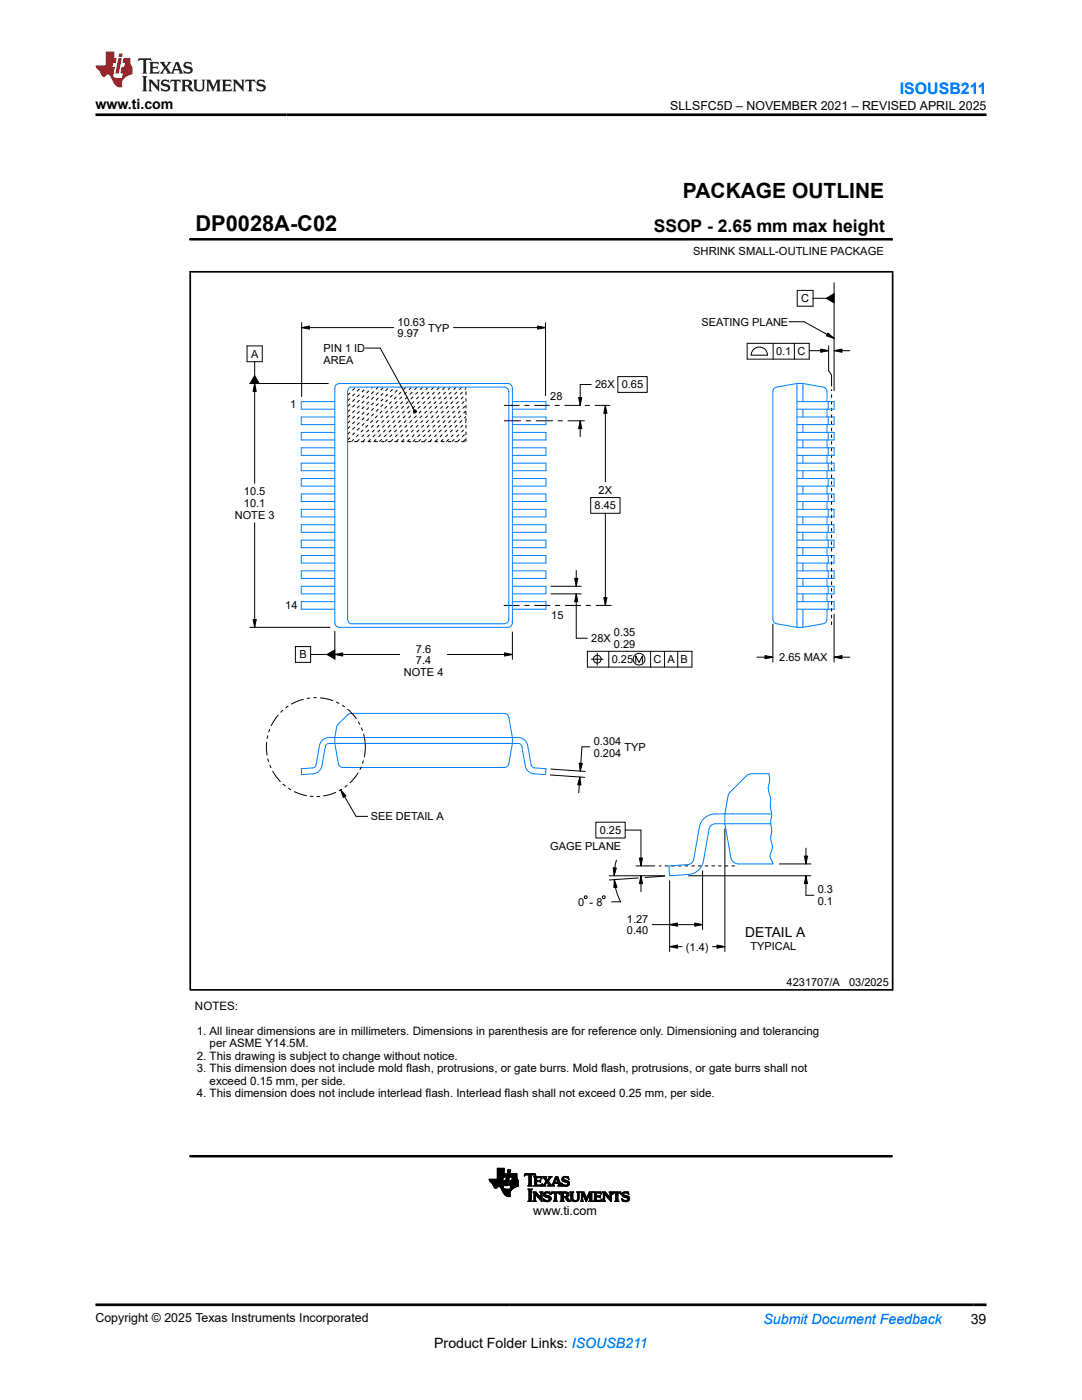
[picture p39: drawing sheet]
<svg xmlns="http://www.w3.org/2000/svg" width="216mm" height="279mm" viewBox="0 0 216 279" stroke-linecap="round" stroke-linejoin="round" font-family="sans-serif">
<defs><g id="words">
<text font-size="4.4" x="39" y="46.2">DP0028A-C02</text>
<text font-size="4.2" x="136.3" y="39.5">PACKAGE OUTLINE</text>
<text font-size="3.5" x="130.4" y="46.2">SSOP - 2.65 mm max height</text>
<text font-size="3.2" fill="#00f" x="179.6" y="18.7">ISOUSB211</text>
<g font-size="2.8">
<text x="19" y="21.8">www.ti.com</text>
<text x="86.6" y="269">Product Folder Links: ISOUSB211</text>
<text x="193.7" y="264.2">39</text>
</g>
<text font-size="2.8" fill="#00f" x="152.4" y="264.2">Submit Document Feedback</text>
<text font-size="2.7" x="148.7" y="187.1">DETAIL A</text>
<g font-size="2.5">
<text x="133.7" y="21.9">SLLSFC5D – NOVEMBER 2021 – REVISED APRIL 2025</text>
<text x="106.4" y="242.5">www.ti.com</text>
<text x="19" y="263.9">Copyright © 2025 Texas Instruments Incorporated</text>
</g>
<g font-size="2.3">
<text x="38.9" y="201.6">NOTES:</text>
<text x="39.3" y="206.6">1. All linear dimensions are in millimeters. Dimensions in parenthesis are for reference only. Dimensioning and tolerancing</text>
<text x="41.8" y="209">per ASME Y14.5M.</text>
<text x="39.3" y="214">3. This dimension does not include mold flash, protrusions, or gate burrs. Mold flash, protrusions, or gate burrs shall not</text>
<text x="39.3" y="211.5">2. This drawing is subject to change without notice.</text>
<text x="39.3" y="219">4. This dimension does not include interlead flash. Interlead flash shall not exceed 0.25 mm, per side.</text>
<text x="41.8" y="216.5">exceed 0.15 mm, per side.</text>
</g>
<g font-size="2.2">
<text x="138.3" y="50.9">SHRINK SMALL-OUTLINE PACKAGE</text>
<text x="79.3" y="65">10.63</text>
<text x="140" y="65">SEATING PLANE</text>
<text x="159.9" y="60.3">C</text>
<text x="50.1" y="71.4">A</text>
<text x="64.6" y="70.3">PIN 1 ID</text>
<text x="79.3" y="67.3">9.97</text>
<text x="85.4" y="66.2">TYP</text>
<text x="154.9" y="70.9">0.1</text>
<text x="159.1" y="70.9">C</text>
<text x="64.6" y="72.6">AREA</text>
<text x="118.8" y="77.5">26X</text>
<text x="124.1" y="77.5">0.65</text>
<text x="57.9" y="81.3">1</text>
<text x="109.8" y="79.9">28</text>
<text x="48.7" y="98.8">10.5</text>
<text x="48.7" y="101.2">10.1</text>
<text x="118.7" y="101.7">8.45</text>
<text x="119.4" y="98.5">2X</text>
<text x="46.8" y="103.6">NOTE 3</text>
<text x="56.9" y="121.6">14</text>
<text x="110" y="123.5">15</text>
<text x="59.7" y="131.4">B</text>
<text x="83" y="130.2">7.6</text>
<text x="118" y="128.2">28X</text>
<text x="122.5" y="127">0.35</text>
<text x="122.5" y="129.3">0.29</text>
<text x="155.5" y="131.9">2.65 MAX</text>
<text x="80.6" y="134.9">NOTE 4</text>
<text x="83" y="132.6">7.4</text>
<text x="122.1" y="132.3">0.25</text>
<text x="130.4" y="132.3">C</text>
<text x="133.2" y="132.3">A</text>
<text x="135.8" y="132.3">B</text>
<text x="118.5" y="148.6">0.304</text>
<text x="124.6" y="149.8">TYP</text>
<text x="118.5" y="151">0.204</text>
<text x="74" y="163.7">SEE DETAIL A</text>
<text x="119.7" y="166.5">0.25</text>
<text x="109.8" y="169.6">GAGE PLANE</text>
<text x="163.2" y="178.3">0.3</text>
<text x="115.4" y="180.8">0 - 8</text>
<text x="125.1" y="184.1">1.27</text>
<text x="163.2" y="180.6">0.1</text>
<text x="125.1" y="186.5">0.40</text>
<text x="136.9" y="189.7">(1.4)</text>
<text x="149.8" y="189.5">TYPICAL</text>
<text x="157" y="196.8">4231707/A</text>
<text x="169.4" y="196.8">03/2025</text>
</g>
</g></defs>
<g fill="none" stroke="#000" stroke-width=".2" stroke-dasharray=".7 .7" stroke-linecap="butt">
<path d="M69.4 78.9l1.6-1.6M69.4 80l2.7-2.7M69.4 81.1l3.8-3.8M69.4 82.2l4.9-4.9M69.4 83.3l6-6M69.4 84.4l7.1-7.1M69.4 85.6l8.3-8.3M69.4 86.7l9.4-9.4M69.4 87.8l10.5-10.5M69.4 88.1h23.6M70.1 88.1l10.9-10.8M71.2 88.1l10.9-10.8"/>
<path d="M72.4 88.1l10.8-10.8M73.5 88.1l10.8-10.8M74.6 88.1l10.9-10.8M75.7 88.1l10.9-10.8M76.8 88.1l10.9-10.8M77.9 88.1l10.9-10.8M79 88.1l10.9-10.8M80.2 88.1l10.8-10.8M81.3 88.1l10.8-10.8M82.4 88.1l10.6-10.6M83.5 88.1l9.5-9.4M84.6 88.1l8.4-8.3"/>
<path d="M85.7 88.1l7.3-7.2M86.8 88.1l6.2-6.1M87.9 88.1l5.1-5M89.1 88.1l3.9-3.9M90.2 88.1l2.8-2.8M91.3 88.1l1.7-1.7M92.4 88.1l.6-.5M93 88.1v-10.8M165.9 124.7v-47M146.6 172.8h-15.1"/>
</g>
<g fill="none" stroke="#000" stroke-width=".2">
<path d="M37.9 47.8h140.1M159.1 58h3.1v3.1h-3.1zM162.2 59.5h2.7M164.9 59.5l1.5-.9v1.8zM166.4 56.4v21.6M178 47.6v.4M49.3 69h3v3.2h-3zM49.8 76.5h15.7M50.8 76.5l.3 1.6h-.6zM50.8 72.2v2.8M50.8 76.5v20M50.8 75l.9 1.5h-1.8z"/>
<path d="M60.2 65.4l1.6-.3v.6zM60.2 64.4v14.8M60.2 65.4h18.3M72.9 69.5h3l6.7 12.3M90.5 65.4h18.4M107.3 65.1l1.6 .3-1.6 .3zM108.9 64.4v14.5M115.5 79.3h.6l-.3 1.6zM118 76.7h-2.2v4.2M123.3 75.2h5.8v3.1h-5.8zM149.1 68.5h12.4v3.2h-12.4zM150.2 69.9a1.64 1.64 0 0 1 1.8-.6 1.64 1.64 0 0 1 1.2 1.6h-3.3z"/>
<path d="M154.3 68.5v3.2M157.4 64.2h3.1l5.9 3.3M158.5 68.5v3.2M161.6 70h3.7M163.8 69.7l1.5 .3-1.5 .3zM165.2 66.5l1.2 1-1.5-.5zM165.3 69v5l.6 .9v2.1M166.4 70l1.6-.3v.6zM166.4 70h3.2M82.5 82l.2-.2 .3 .1 .1 .2-.1 .3h-.3l-.2-.2zM100.6 84h3.3M100.6 80.9h3"/>
<path d="M104.6 80.9h1M104.9 84h1M106.6 80.9h3.1M106.9 84h3.4M110.7 80.9h1M111.3 84h1M112.7 80.9h3M113.3 84h3.4M115.8 84l.3 1.6h-.6zM115.8 84v3.1M116.7 80.9h1M117.9 99.3h5.8v3.1h-5.8z"/>
<path d="M118.7 80.9h3.1M120.8 80.9l.3 1.6h-.6zM120.8 80.9v15.2M50.8 104.3v20.9M109.9 118.5h6.1M109.9 117h6.1M114.7 115.4h.6l-.3 1.6zM115 118.5l.3 1.6h-.6zM115 118.5v8.9h2.2M115 113.9v3.1M120.5 119.3h.6l-.3 1.5zM120.8 102.4v18.4"/>
<path d="M49.8 125.2h16M50.5 123.6h.6l-.3 1.6zM58.9 129h3.1v3.2h-3.1zM62 130.6h3.2M65.2 130.6l1.6-.9v1.8zM66.8 130.6l1.6-.3v.6zM66.8 130.6h13M66.8 126v5.6M89.3 130.6h12.9M100.5 120.8h3.2M100.7 130.3l1.5 .3-1.5 .3zM102.2 126.1v5.5"/>
<path d="M104.7 120.8h.9M106.6 120.8h3.2M110.8 120.8h1M112.8 120.8h3.1M116.9 120.8h1M117.2 130h20.9v3.1h-20.9zM118 131.6h2.4M118.9 120.8h3.1M119.2 130.4v2.3M121.5 130v3.1M126.9 132.2v-1.3l.6 1.3 .7-1.3v1.3M129.8 130v3.1"/>
<path d="M132.6 130v3.1M135.2 130v3.1M151.1 131.2h3.1M152.6 130.8l1.6 .4-1.6 .3zM154.2 124.5v7.6M166.4 131.2l1.6-.4v.7zM166.4 131.2h3.2M166.4 122.6v9.5M68 157.6l1 1.2-.5 .4zM68 157.6l3 5.3h2.4M109.8 154.7l6.9 .4M109.9 153.5l6.9 .5"/>
<path d="M115.6 152.3h.6l-.4 1.6zM115.7 155.1l.2 1.6-.6-.1zM115.7 155.1l-.2 3.1M117.7 149h-1.6l-.3 4.9M116.7 178.8l.4 .1-.1 .4-.4-.1zM118.9 164.1h5.9v3.1h-5.9zM120.2 178.9l.4-.1 .1 .4-.4 .1zM121.6 174.8h11M122.4 173.2h.6l-.4 1.6zM122.6 175.6l.5 1.5-.6 .1zM122.6 175.6l.3 1.9 1 2.5h-1.8M123 171.7l-.3 1.5-.1 1.6"/>
<path d="M124.8 165.7h3.1v7.1M126.9 172.8h3.7M127.4 175.2l-5.8 .4M127.6 171.2h.6l-.3 1.6zM127.9 174.8l.3 1.6h-.6zM127.9 174.8v3.1M132.6 174.8l-3.9 .3M133.6 175.8v14.1M137.4 174.8h24.4M140.2 173.8v11.7M144.6 165.4v24.5M155.5 172.4h6.3"/>
<path d="M160.5 170.8h.6l-.3 1.6zM160.8 174.8l.3 1.6h-.6zM160.8 174.8v3.9h1.6M160.8 169.3v3.1M130.2 184.5h10M133.6 188.9l1.6-.3v.6zM133.6 184.5l1.6-.3v.6zM133.6 188.9h2.5M138.6 184.2l1.6 .3-1.6 .3zM142.2 188.9h2.4M143.1 188.6l1.5 .3-1.5 .3zM97.6 235.4h2.7"/>
<path d="M97.6 235.5h2.7M97.7 235.6h2.6M97.7 235.6h3l-.3 1.2M97.7 235.7h3M97.8 235.8h2.9M97.8 235.8h2.8M97.9 235.9h2.7M98 236h2.6M98.1 236.1h2.5M98.2 236.2h2.4M98.3 236.3h2.3M98.3 236.3h2.2"/>
<path d="M98.3 236.4h2.2M98.4 236.4h2.1M98.4 236.5h2.1M98.4 236.6h2.1M98.5 236.7h2M98.5 236.8h2M98.5 236.8h.9M98.6 236.9h.7M98.6 237h.6M98.7 237.1h.4M98.8 237.1h.3M99.2 235.3h1.1"/>
<path d="M99.2 235.3h1.2M99.2 235.2h1.2M99.2 235.1h1.2M99.2 235h1.2M99.2 234.2h1.8l-.2 .7h-1.6M99.2 234.9h1.6M99.2 234.8h1.6M99.2 234.8h1.7M99.2 234.7h1.7M99.2 234.6h1.7M99.2 234.5h1.7M99.2 234.4h1.7"/>
<path d="M99.2 234.3h1.7M99.2 234.3h1.8M99.2 234.1h1.4M99.2 234h1.4M99.2 233.9h1.4M99.2 233.8h1.4M99.2 233.7h1.4M99.2 233.6h1.4M99.2 233.5h1.4M99.2 233.4h1.4M99.2 233.3h1.4M99.2 233.2h1.4"/>
<path d="M99.7 236.8h.7M99.8 236.9h.6M99.9 236.9h.5M99.9 237h.5M99.9 237.1h.5M100 237.1h.5M100 237.2h.5M100 237.3h.6M100.1 237.3h.9M100.1 237.4h2.1M100.1 237.4h2M100.2 237.5h1.8"/>
<path d="M100.2 237.6h1.8M100.2 237.6h1.7M100.3 237.7h1.6M100.3 237.8h1.6M100.3 237.8h1.5M100.3 235.4l-2.7-.1 1.1 1.7 .3 .2 .4-.4 .4 .1 .7 1.3 .7 .6 .7-.1-.1-.8 .6-.7M100.3 237.9h1.5M100.4 237.9h1.4M100.4 238h1.4M100.4 234.9l-.1 .7M100.4 236.8l.1 .3 .2 .2h1.5M100.4 238.1h1.4"/>
<path d="M100.5 238.1h1.3M100.5 238.2h1.3M100.6 238.3h1.2M100.6 234.2v-1.1h-1.4v2.2M100.7 238.4h1.1M100.7 236.6h.6M100.8 236.5h.5M100.8 236.4h.5M100.8 238.5h1M100.8 236.3h.5M100.8 236.3h.6M100.8 236.2h.6"/>
<path d="M100.8 236.1h.6M100.9 236h.5M100.9 238.6h.9M100.9 235.9h.5M100.9 235.8h.5M100.9 235.8h.6M100.9 235.7h.6M100.9 235.6h.6M101 235.5h.5M101 235.4h.5M101 235.3h.5M101 235.3h.6"/>
<path d="M101 235.2h.6M101 235.1h.6M101 238.7h.9M101.1 235h.5M101.1 234.9h.5M101.1 234.8h.5M101.1 234.8h.6M101.1 234.7h.6M101.1 234.6h.6M101.2 234.5h.5M101.2 234.4h.5M101.2 238.8h.6"/>
<path d="M101.2 234.3h.5M101.2 234.2h.6l-.5 2.4h-.6zM101.3 233.9h.5M101.3 233.8h.5M101.3 233.7h.6M101.3 233.6h.6M101.3 233.5h.6M101.4 233.5h.5l-.1 .5h-.6zM101.5 238.8h.1M101.6 236.5h1.9M101.6 236.4h1.9M101.6 236.4v.2h.3l-.1 .7"/>
<path d="M101.6 236.4h1.8M101.6 236.6h1.8M101.6 236.3h1.9M101.6 236.3v.1M101.6 236.3h1.8M101.6 236.2h1.8M101.6 236.1h1.9M101.6 236h1.9M101.7 235.9h1.7M101.7 235.9h1.8M101.7 235.8h1.8M101.7 235.7h1.7"/>
<path d="M101.8 237.3h.5M101.8 237.2h.6M101.8 237.1h.7M101.8 237.1h.8M101.8 237h.9M101.9 236.9h.9M101.9 234.9h1.2M101.9 236.9h1M101.9 234.8h1.2M101.9 236.8h1.2M101.9 236.8h1.4M101.9 234.7h1.2"/>
<path d="M101.9 236.7h1.5M101.9 234.6h1.2M101.9 236.6h1.5M101.9 234.5h1.2M102 234.4h1.1M102 234.3h1.1M102.1 235.6h1.3M102.1 235.5h1.3M102.2 235.4h1.1M102.2 235.3h1M102.2 235.2h1M102.2 235.1h1"/>
<path d="M102.2 235.1h.9M102.2 235h.9M102.3 234.9l-.2 .7M103.1 234.9h-1.2l.1-.7h1.1l.1 .9 .3 .5v1.1M103.4 236.7l-1 .5M103.4 235.6h-1.7l-.1 .7M104.6 234.6h.1M104.6 234.5h.2M104.7 234.5h2.2M104.7 234.4h2.1M104.7 234.3h2.1M105.4 236.7h.8"/>
<path d="M105.4 239.7h.8M105.4 237.4h.8M105.5 239.7h.6M105.5 236.6h.5M105.5 234.5h.5M105.5 237.5h.5M105.5 236.5h.5M105.5 234.6l-.4-.1-.5 .2 .2-.5h2l.1 .5-.5-.2h-.4v.1M105.5 236.4l-.2 .3M105.5 236.4h.5M105.5 236.3h.5M105.5 236.2h.5"/>
<path d="M105.5 236.1h.5M105.5 236h.5M105.5 235.9h.5M105.5 235.8h.5M105.5 235.7h.5M105.5 235.6h.5M105.5 235.5h.5M105.5 235.4h.5M105.5 235.3h.5M105.5 235.2h.5M105.5 235.1h.5M105.5 235h.5"/>
<path d="M105.5 234.9h.5M105.5 234.8h.5M105.5 234.7h.5M105.5 234.6h.5M105.5 234.6v1.8M105.6 239.6h.4M105.6 237.5h.4M105.6 239.5l-.2 .3h.8l-.2-.2v-2.1l.2-.2h-.8l.2 .2v2h.4M105.6 239.4h.4M105.6 239.3h.4M105.6 239.2h.4M105.6 239.1h.4"/>
<path d="M105.6 239h.4M105.6 238.9h.4M105.6 238.8h.4M105.6 238.7h.4M105.6 238.6h.4M105.6 238.5h.4M105.6 238.4h.4M105.6 238.3h.4M105.6 238.2h.4M105.6 238.1h.4M105.6 238h.4M105.6 237.9h.4"/>
<path d="M105.6 237.8h.4M105.6 237.7h.4M105.6 237.6h.4M106 236.4l.2 .3M106 234.6v1.8M106.4 239.7h.6M106.4 237.9h.5M106.5 238h.5M106.5 236.7h1.6M106.5 239.7h.4M106.5 238.1h.6M106.5 239.6h.3"/>
<path d="M106.6 234.9h1.4M106.6 239.4h.2M106.6 239.3h.2M106.6 239.2h.2M106.6 239.1h.2M106.6 239h.2M106.6 238.9h.2M106.6 238.8h.2M106.6 238.7h.2M106.6 238.6h.2M106.6 238.5h.2M106.6 238.4h.2"/>
<path d="M106.6 238.3h.7M106.6 238.2h.7M106.6 238.2h.6M106.6 236.6h1.5M106.7 235h1.3M106.7 236.5h.4M106.7 235.1h.4M106.7 236.4l-.2 .3M106.7 235.6h1l.2-.2v.6l-.2-.2-1 .1M106.7 236.4h.4M106.7 236.3h.4M106.7 236.2h.4"/>
<path d="M106.7 236.1h.4M106.7 236h.4M106.7 235.8h1.2M106.7 235.7h1.2M106.7 235.5h.4M106.7 235.4h.4M106.7 235.3h.4M106.7 235.2h.4M106.7 234.5h.2M106.8 239.5v-1.1l1.4 1.4v-1.7l.1-.2h-.6l.2 .2v.9l-1-1.1h-.5l.2 .2v1.5l-.2 .2h.6l-.2-.3h-.2M106.8 234.6h.1M106.9 238.4h.5"/>
<path d="M106.9 238.5h.6M107 238.6h.6M107.1 235.2l.6-.2 .4 .3M107.1 235.8v.7h.7l.4-.3-.2 .5h-1.5M107.1 235.2v.4M107.1 238.7h.5M107.2 238.8h.5M107.3 238.9h.5M107.3 238.9h.9M107.4 239h.8M107.5 239.1h.7M107.6 239.2h.6"/>
<path d="M107.6 239.3h.6M107.7 235.6h.2M107.7 239.4h.5M107.7 237.9h.6M107.7 235.9h.2M107.8 236.5h.3M107.8 239.5h.4M107.8 235.5h.1M107.8 236h.1M107.8 235.1h.3M107.8 238h.4M107.9 239.6h.3"/>
<path d="M107.9 238.1h.3M107.9 238.2h.3M107.9 238.9h.3M107.9 238.8h.3M107.9 238.7h.3M107.9 238.6h.3M107.9 238.5h.3M107.9 238.4h.3M107.9 238.3h.3M108 239.7h.2M108 235.2h.1M108 236.4h.2"/>
<path d="M108.1 235.2h.1M108.1 235.3l-.1-.5h-1.5l.2 .2v1.4M108.1 236.3h.1M108.2 236.7h.7zM108.3 234.9h.7M108.4 236.6h.3M108.4 235h.6M108.4 239.3h.2M108.4 239.4h.3M108.4 238.4h.4M108.4 238.3h.4M108.4 238.5h.5"/>
<path d="M108.5 239.5h.3M108.5 238.2h.3M108.5 236.5h.3M108.5 238.6h.8M108.5 235.1h.5M108.5 239.6h.6M108.5 238.2h.4M108.5 239.7h1.3M108.5 238.7h1.1M108.5 236.4h.3l.1 .3M108.5 239.7h.1M108.5 235.2h.5"/>
<path d="M108.6 238.1h1.2M108.6 236.3h.3M108.6 238.8h1.2M108.6 235.2h.5M108.7 238h1M108.7 236.2h.2M108.7 235.3h.5M108.7 236.1h.3M108.7 238.9h1.2M108.7 235.4h.5M108.8 236h.2M108.8 235.5h.7"/>
<path d="M108.8 236.4l.3-.5 .4 .6-.2 .2M108.8 239.7h.8M108.8 237.9h.6M108.8 236h.8M108.8 235.6h.7M108.9 235.9h.6M108.9 235.7h.5M109 235.8h.5M109 235.8l-.8 .9M109 238.9h.9M109.2 236h.5M109.2 236.1h.5"/>
<path d="M109.3 239.6h.5M109.3 236.2h.5M109.3 236.7h1.3zM109.3 235.4h.3M109.4 236.3h.4M109.4 239h.5M109.4 235.3h.3M109.4 235.7l.5 .7M109.4 236.4h.5M109.5 235.2h.2M109.5 238.2h.3M109.5 236.5h.5"/>
<path d="M109.5 236.6h.5M109.5 239.5h.4M109.5 235.2h.3M109.5 239.1h.5M109.6 234.9h.5M109.6 239.4h.3M109.6 235.1h.3M109.6 239.3h.4M109.6 237.9h.1M109.6 235h.3M109.6 238.2h.2M109.7 238.3h.1"/>
<path d="M109.8 238.4l-.6-.3-.4 .1v.3l1.1 .4 .1 .3h-.4M109.8 238.4l-.1-.5-1 .1-.2 .2v.5l1 .4 .1 .3-.2 .1-.4 .1-.6-.4 .1 .6h.6l.7-.1 .2-.5M109.9 236.4l.2 .2 .1-.2 .7-1.6h.4l.6 1.7 .2 .2M109.9 238.4l.2-.5h1.5l.1 .5M109.9 238.3h.1M110 238.2h.1M110 238.2h.2M110 238.1h1.7M110 238h1.6M110.1 237.9h1.5M110.1 236.6h.4M110.1 234.9l-.7 .8"/>
<path d="M110.2 234.9l-.7-.1 .1 .2-.3 .5-.3-.5 .1-.2h-.9l.8 1M110.2 236.5h.3M110.2 236.4h.3M110.3 236.3h.2M110.3 236.2h1.5M110.4 236.1h1.4M110.4 236h1.4M110.4 239.7h.8M110.4 236h1.3M110.5 235.9h.2M110.5 235.8h.2M110.5 236.4l.1 .3"/>
<path d="M110.5 235.7h.3M110.6 235.6h.2M110.6 239.7h.5M110.6 236.2l-.1 .2M110.6 235.5h.2M110.6 238.2v-.1h-.3l-.4 .3M110.6 239.6h.4M110.6 238.2h.4M110.6 238.2v1.4l-.2 .2h.8l-.2-.2v-1.5h.4l.3 .3M110.6 239.5h.4M110.6 239.4h.4M110.6 239.3h.4"/>
<path d="M110.6 239.2h.4M110.6 239.1h.4M110.6 239h.4M110.6 238.9h.4M110.6 238.8h.4M110.6 238.7h.4M110.6 238.6h.4M110.6 238.5h.4M110.6 238.4h.4M110.6 238.3h.4M110.6 235.4h.3M110.7 235.3h.2"/>
<path d="M110.7 236l.3-.9 .3 .9M110.7 235.2h.2M110.7 235.2h.7M110.8 235.1h.6M110.8 235h.6M110.8 234.9h.5M111 235.2h.5M111.1 235.3h.4M111.1 235.4h.4M111.1 235.5h.5M111.2 235.6h.4M111.2 235.7h.4"/>
<path d="M111.2 235.8h.5M111.2 235.9h.5M111.3 236.7h.8M111.4 236.2v.2M111.4 236.3h.5M111.4 236.4h.5M111.4 236.4l-.1 .3M111.5 238.2h.2M111.5 236.6h.5M111.5 236.5h.4M111.6 238.2h.1M111.7 238.3h.1"/>
<path d="M111.8 239.7h.8M111.8 237.9h1.2M111.9 238h1.4M111.9 239.7h.5M112 238.1h1.4M112 239.6h.4M112 238.2v1.4l-.2 .2h.8l-.2-.2v-.6l.4 .1 .5 .6h.6M112 239.5h.4M112 239.4h.4M112 239.3h.4M112 239.2h.4M112 239.1h.4"/>
<path d="M112 239h.4M112 238.9h1.1M112 238.9h1.2M112 238.8h1.4M112 238.7h.4M112 238.6h.4M112 238.5h.4M112 238.4h.4M112 238.3h.4M112 238.2h.4M112 238.2l-.2-.3 1.5 .1 .2 .2v.4l-.5 .3M112.1 236.2h.1"/>
<path d="M112.1 236.3h.2M112.1 235.3h.4M112.1 235.4h.4M112.1 235.2h.4M112.1 236.4h.3M112.1 235.5h.7M112.2 236.5h.4M112.2 235.6h1M112.2 236.6h1.3M112.2 235.1h.4M112.2 236.7h.1M112.2 235.7h1.2"/>
<path d="M112.2 235h1.2M112.4 235.8h1.1M112.4 234.9h1M112.4 238.3v-.2l.6 .1v.4l-.3 .2M112.4 238.3v.5h.3M112.4 236.7h.9M112.6 235.9h1M112.6 234.8h.4M112.6 235.9l.6 .1v.4l-.6 .1-.5-.4M112.7 236.7h.3M112.8 239h.5M112.9 239.1h.4"/>
<path d="M112.9 239.2h.5M113 239.3h.4M113 236h.6M113 238.2h.5M113 238.7h.4M113 239.4h.5M113 238.9l.9 .9M113 238.9h.1M113 239.5h.6M113 238.6h.5M113.1 235.6l.5 .4v.3l-.2 .4h-1.2l-.1-.6M113.1 236.5h.4"/>
<path d="M113.1 238.5h.4M113.1 238.3h.4M113.1 235.1h.3M113.1 238.4h.4M113.1 239.6h.5M113.2 239.7h.5M113.2 236h.4M113.2 236.4h.4M113.3 236.1h.3M113.3 236.3h.3M113.3 235.2h.2M113.3 236.2h.3"/>
<path d="M113.3 239.7h.6M113.4 235.2h.1M113.5 235.3h.1M113.5 235.3l-.5-.3-.5 .1v.3l.6 .2M113.5 235.3l-.1-.5-1.1 .1-.2 .3v.3l.5 .4M113.7 237.9h.8M113.8 238h.6M113.9 238.1h.4M113.9 239.1h.4M113.9 239h.4M113.9 238.9h.4M113.9 238.8h.4"/>
<path d="M113.9 238.7h.4M113.9 238.6h.4M113.9 238.5h.4M113.9 238.4h.4M113.9 238.3h.4M113.9 238.2h.4M113.9 239.2h.4M113.9 239.3h.4M113.9 239.4h.4M114 239.5h.4M114 239.6h.6M114.1 239.7h1.2"/>
<path d="M114.3 239.1l.1 .4 .3 .1 .5-.1 .1-.4M114.3 239.1v-1l.2-.2h-.8l.2 .2v1.1M114.3 239.7h.9M115 239.6h.4M115.1 237.9h.6M115.1 237.9h.6l-.2 .2v1h-.2v-1zM115.2 239.5h.3M115.2 238h.4M115.2 239.4h.3M115.3 239.3h.2M115.3 238.1h.3M115.3 239.2h.2"/>
<path d="M115.3 239h.2M115.3 238.9h.2M115.3 238.8h.2M115.3 238.7h.2M115.3 238.6h.2M115.3 238.5h.2M115.3 238.4h.2M115.3 238.3h.2M115.3 238.2h.2M115.5 239.1l-.2 .6-.5 .1-.7-.2-.2-.4M115.8 239.7h.6M115.8 237.9h.7"/>
<path d="M115.9 238h.7M116 239.7h.3M116 238.1h.6M116 239.6h.3M116 239.5h.3l.1 .3h-.6l.2-.2v-1.4l-.2-.3h.7l.6 1.2 .5-1.2h.7l-.2 .2v1.5l.2 .2-.8-.1M116 239.4h.3M116 239.3h.3M116 239.2h.3M116 239.1h.3M116 239h.3M116 238.9h.3M116 238.8h.3"/>
<path d="M116 238.7h.3M116 238.6h.3M116 238.5h.3M116 238.4h.3M116 238.3h.7M116 238.2h.7M116 238.2h.6M116.3 239.5v-1.2l.6 1.5 .8-1.5v1.3l-.2 .1h.8M116.3 238.4h.5M116.4 238.5h.4M116.4 238.6h.4M116.4 238.7h.5"/>
<path d="M116.5 238.8h.4M116.5 238.9h.5M116.6 238.9h.4M116.6 239h.4M116.6 239.1h.7M116.7 239.2h.6M116.7 239.3h.5M116.8 239.4h.4M116.8 239.5h.3M116.8 239.6h.3M116.9 239.7h.2M116.9 239.7h.1"/>
<path d="M117.1 239h.2M117.1 238.9h.3M117.2 238.9h.2M117.2 238.8h.2M117.3 238.7h.2M117.3 238.6h.2M117.3 238.5h.3M117.4 238.4h.2M117.4 238.3h.7M117.4 238.2h.7M117.5 238.2h.6M117.5 238.1h.6"/>
<path d="M117.6 238h.6M117.6 237.9h.7M117.6 239.7h.5M117.7 239.6h.4M117.7 239.5h.4M117.7 239.4h.4M117.7 239.3h.4M117.7 239.2h.4M117.7 239.1h.4M117.7 239h.4M117.7 238.9h.4M117.7 238.8h.4"/>
<path d="M117.7 238.7h.4M117.7 238.6h.4M117.7 238.5h.4M117.7 238.4h.4M118.4 239.7h1.6M118.4 237.9h1.5M118.5 238h1.4M118.6 239.7h1.4M118.6 238.1h1.4M118.6 239.6h1.5M118.6 239.5h.4M118.6 238.2h.4"/>
<path d="M118.6 239.4h.4M118.6 239.3h.4M118.6 239.2h.4M118.6 239.1h.4M118.6 239h.4M118.6 238.9h.4M118.6 238.9h1.2M118.6 238.8h1.2M118.6 238.7h1.2M118.6 238.6h.4M118.6 238.5h.4M118.6 238.4h.4"/>
<path d="M118.6 238.3h.4M119.5 238.7l.3-.2v.5l-.2-.1h-.6v.6l.2 .1M119.7 238.9h.1M119.7 238.6h.1M119.8 238.2h.2M119.9 239.5h.2M119.9 238.2h.1M120 238.3h.1M120 238.3l-.1-.4h-1.5l.2 .2v1.5l-.2 .2h1.6l.1-.5M120 238.3l-.3-.2h-.6l-.1 .6M120 239.4h.1M120.1 239.3l-.5 .3"/>
<path d="M120.1 239.3h.1M120.2 239.7h.6M120.2 237.9h.6M120.3 238h.6M120.3 239.7h.4M120.4 238.1h.5M120.4 239.6h.3M120.4 238.2h.6M120.4 239.4h.2M120.4 239.3h.2M120.4 239.2h.2M120.4 239.1h.2"/>
<path d="M120.4 239h.2M120.4 238.9h.2M120.4 238.8h.2M120.4 238.7h.2M120.4 238.6h.2M120.4 238.5h.2M120.4 238.4h.2M120.4 238.3h.8M120.4 238.2h.7M120.6 238.4v1.1M120.7 238.4l1.3 1.4v-1.7l.2-.2h-.6l.1 .2v.9l-.9-1.1h-.6l.2 .2v1.4l-.2 .3h.6l-.2-.3h-.2M120.7 238.4h.5"/>
<path d="M120.8 238.5h.5M120.9 238.6h.5M120.9 238.7h.6M121 238.8h.6M121.1 238.9h.5M121.2 238.9h.8M121.2 239h.8M121.3 239.1h.7M121.4 239.2h.6M121.5 239.3h.5M121.6 239.4h.4M121.6 237.9h.6"/>
<path d="M121.6 239.5h.4M121.7 238h.4M121.7 239.6h.3M121.7 238.1h.3M121.7 238.9h.3M121.7 238.8h.3M121.7 238.7h.3M121.7 238.6h.3M121.7 238.5h.3M121.7 238.4h.3M121.7 238.3h.3M121.7 238.2h.3"/>
<path d="M121.8 239.7h.2M121.9 239.7h.1M122.2 238.4l.3-.3h.4v1.5l-.2 .2h.8l-.2-.3M122.2 238.4l.1-.5h1.6l.1 .5M122.2 238.3h.1M122.2 238.2h.2M122.2 238.2h.3M122.3 238.1h1.6M122.3 238h1.6M122.3 237.9h1.6M122.7 239.7h.8M122.8 239.7h.5"/>
<path d="M122.9 239.6h.4M122.9 238.2h.4M122.9 239.5h.4M122.9 239.4h.4M122.9 239.3h.4M122.9 239.2h.4M122.9 239.1h.4M122.9 239h.4M122.9 238.9h.4M122.9 238.8h.4M122.9 238.7h.4M122.9 238.6h.4"/>
<path d="M122.9 238.5h.4M122.9 238.4h.4M122.9 238.3h.4M123.7 238.2h.2M123.8 238.2h.2M123.9 238.3h.1M124 238.4l-.4-.3h-.3v1.4M124.1 239.3h.1M124.1 239.4h.2M124.1 238.4h.4M124.1 238.3h.4M124.1 238.5h.5"/>
<path d="M124.1 239.5h.4M124.1 238.2h.4M124.1 238.6h.8M124.2 239.6h.6M124.2 238.2h.3M124.2 239.7h1.2M124.2 238.7h1.1M124.2 239.7h.1M124.2 238.1h1.2M124.3 238.8h1.1M124.3 238h1.1M124.4 238.9h1.1"/>
<path d="M124.5 239.7h.8M124.5 237.9h.6M124.6 238.9l.6 .2v.3l-.6 .1-.5-.3 .1 .6h1.1l.3-.3v-.3M125 239.6h.5M125 239h.6M125.1 238.2h.3M125.2 239.5h.4M125.2 239.1h.4M125.2 239.4h.4M125.3 239.3h.3M125.3 237.9h.1M125.3 238.2h.2"/>
<path d="M125.4 238.3h.1M125.5 238.4l-.5-.3-.5 .1v.3l1 .4 .1 .3h-.3M125.5 238.4l-.1-.5-.7-.1-.4 .2-.2 .4 .4 .5h1.1"/>
<circle cx="119.2" cy="131.5" r=".78"/>
<circle cx="127.5" cy="131.6" r="1.17"/>
</g>
<g fill="#000">
<path d="M164.9 59.5l1.5-.9v1.8zM50.8 76.5l.3 1.6h-.6zM50.8 75l.9 1.5h-1.8zM60.2 65.4l1.6-.3v.6zM107.3 65.1l1.6 .3-1.6 .3zM163.8 69.7l1.5 .3-1.5 .3zM166.4 70l1.6-.3v.6zM165.2 66.5l1.2 1-1.5-.5zM82.5 82l.2-.2 .3 .1 .1 .2-.1 .3h-.3l-.2-.2zM115.5 79.3h.6l-.3 1.6zM115.8 84l.3 1.6h-.6zM120.8 80.9l.3 1.6h-.6z"/>
<path d="M115 118.5l.3 1.6h-.6zM114.7 115.4h.6l-.3 1.6zM50.5 123.6h.6l-.3 1.6zM65.2 130.6l1.6-.9v1.8zM66.8 130.6l1.6-.3v.6zM100.7 130.3l1.5 .3-1.5 .3zM120.5 119.3h.6l-.3 1.5zM152.6 130.8l1.6 .4-1.6 .3zM166.4 131.2l1.6-.4v.7zM68 157.6l1 1.2-.5 .4zM115.7 155.1l.2 1.6-.6-.1zM115.6 152.3h.6l-.4 1.6z"/>
<path d="M122.4 173.2h.6l-.4 1.6zM122.6 175.6l.5 1.5-.6 .1zM127.6 171.2h.6l-.3 1.6zM127.9 174.8l.3 1.6h-.6zM160.5 170.8h.6l-.3 1.6zM160.8 174.8l.3 1.6h-.6zM133.6 188.9l1.6-.3v.6zM133.6 184.5l1.6-.3v.6zM138.6 184.2l1.6 .3-1.6 .3zM143.1 188.6l1.5 .3-1.5 .3z"/>
</g>
<path d="M38 54.2h140.1v143.3h-140.1z" fill="none" stroke="#000" stroke-width=".34"/>
<path d="M37.9 47.8h140.1M37.9 230.8h140.1" fill="none" stroke="#000" stroke-width=".5"/>
<g fill="none" stroke="#0080ff" stroke-width=".2">
<path d="M66.8 77.5h.1M66.8 77.5v46.8M67.7 76.5l-.6 .3-.3 .7M67.7 76.5h.1M67.8 76.5h33.5M70 77.2h30.6l.8 .5 .1 .5v45.4l-.3 .6-.6 .3M70 77.2l-.4 .3-.2 .7v45.4l.2 .5 .4 .4h30.6M101.3 76.5h.1M101.3 76.5l.7 .3 .2 .7M102.2 77.5h.1M102.2 77.5v46.8M154.2 78.2v45.4a.95 .95 0 0 0 .8 .9l4 .7"/>
<path d="M159 76.5l-4 .7a.94 .94 0 0 0-.8 1M159 77.5h.1M159 76.5h1.2M159 76.5v48.7M160.2 76.5l4 .7a.95 .95 0 0 1 .8 1v2M160.2 76.5v3.7M66.8 80.2h-6.7v1.5h6.7M66.8 83.2h-6.7v1.5h6.7M66.8 86.3h-6.7v1.5h6.7M66.8 89.4h-6.7v1.5h6.7M66.8 92.4h-6.7v1.5h6.7M66.8 95.5h-6.7v1.5h6.7"/>
<path d="M66.8 98.6h-6.7v1.5h6.7M102.2 98.6h6.7v1.5h-6.7M102.2 95.5h6.7v1.5h-6.7M102.2 92.4h6.7v1.5h-6.7M102.2 89.4h6.7v1.5h-6.7M102.2 86.3h6.7v1.5h-6.7M102.2 83.2h6.7v1.5h-6.7M102.2 80.2h6.7v1.5h-6.7M159 98.6h7.4v1.5h-7.4M159 95.5h7.4v1.5h-7.4M159 92.4h7.4v1.5h-7.4M159 89.4h7.4v1.5h-7.4"/>
<path d="M159 86.3h7.4v1.5h-7.4M159 83.2h7.4v1.5h-7.4M159 80.2h7.4v1.5h-7.4M160.2 81.7v1.5M160.2 84.7v1.6M160.2 87.8v1.6M160.2 90.9v1.5M160.2 93.9v1.6M160.2 97v1.6M165 81.7v1.5M165 84.7v1.6M165 87.8v1.6"/>
<path d="M165 90.9v1.5M165 93.9v1.6M165 97v1.6M165.3 80.2v1.5M165.3 83.2v1.5M165.3 86.3v1.5M165.3 89.4v1.5M165.3 92.4v1.5M165.3 95.5v1.5M165.3 98.6v1.5M66.8 101.6h-6.7v1.6h6.7M66.8 104.7h-6.7v1.5h6.7"/>
<path d="M66.8 107.8h-6.7v1.5h6.7M66.8 110.9h-6.7v1.5h6.7M66.8 113.9h-6.7v1.5h6.7M66.8 117h-6.7v1.5h6.7M102.2 117h6.7v1.5h-6.7M102.2 113.9h6.7v1.5h-6.7M102.2 110.9h6.7v1.5h-6.7M102.2 107.8h6.7v1.5h-6.7M102.2 104.7h6.7v1.5h-6.7M102.2 101.6h6.7v1.6h-6.7M159 117h7.4v1.5h-7.4M159 113.9h7.4v1.5h-7.4"/>
<path d="M159 110.9h7.4v1.5h-7.4M159 107.8h7.4v1.5h-7.4M159 104.7h7.4v1.5h-7.4M159 101.6h7.4v1.6h-7.4M160.2 100.1v1.5M160.2 103.2v1.5M160.2 106.2v1.6M160.2 109.3v1.6M160.2 112.4v1.5M160.2 115.4v1.6M160.2 118.5v1.6M165 100.1v1.5"/>
<path d="M165 103.2v1.5M165 106.2v1.6M165 109.3v1.6M165 112.4v1.5M165 115.4v1.6M165 118.5v1.6M165.3 101.6v1.6M165.3 104.7v1.5M165.3 107.8v1.5M165.3 110.9v1.5M165.3 113.9v1.5M165.3 117v1.5"/>
<path d="M66.8 120.1h-6.7v1.5h6.7M66.8 124.3h.1M66.8 124.3l.3 .6 .6 .3M67.7 125.2h.1M67.8 125.2h33.5M101.3 125.2h.1M102.2 124.3h.1M102.2 124.3l-.2 .6-.7 .3M102.2 120.1h6.7v1.5h-6.7M159 124.3h.1M159 125.2h1.2M159 120.1h7.4v1.5h-7.4"/>
<path d="M160.2 121.6v3.6M165 121.6v2a.94 .94 0 0 1-.8 .9l-4 .7M165.3 120.1v1.5M64.4 147.6l.8-.4h.5h37.7a1.94 1.94 0 0 1 1.9 1.6l.7 3.8a.75 .75 0 0 0 .7 .7l2.2 .1v1.2l-2.3-.2a1.94 1.94 0 0 1-1.8-1.6l-.7-3.8a.76 .76 0 0 0-.7-.6h-37.7a.76 .76 0 0 0-.8 .6l-.7 3.8a1.93 1.93 0 0 1-1.7 1.6l-2.3 .2-.1-1.2 2.3-.1a.76 .76 0 0 0 .7-.7l.7-3.8 .1-.5zM67.7 147.2h.1M69.4 142.7l.6-.3h30.6a.94 .94 0 0 1 .9 .8 15 15 0 0 1-.1 9.5l-.5 .4-.3 .1h-32.2a.94 .94 0 0 1-.9-.8l-.7-4a7.1 7.1 0 0 1 .5-3.7zM101.3 147.2h.1M145.7 158.1l3.2-3.2 .5-.4 .6-.1h3.4l.1 .2a4.8 4.8 0 0 1-.2 2.7l.1 .7a5 5 0 0 1 .3 3.1l.1 .5a3.6 3.6 0 0 1 0 2.4v.6a4.9 4.9 0 0 1 0 2.7 3.6 3.6 0 0 1-.1 3 2.43 2.43 0 0 0 .5 1.9v.2h-6.8a1.57 1.57 0 0 1-1.6-1.3l-1.2-6.7a11.7 11.7 0 0 1 .9-6.1zM139.6 165.1l-1.2 6.4a1.26 1.26 0 0 1-1.1 1l-3.8 .3 .1 2 3.8-.3a3.2 3.2 0 0 0 3-2.6l1.1-6.5M146.2 162.4h.1M146.2 164.4h.1M153.8 164.4h-11.1a1.26 1.26 0 0 0-1.2 1"/>
<path d="M154 162.4h-11.3a3.2 3.2 0 0 0-3.1 2.7"/>
</g>
<circle cx="63" cy="149.1" r="9.9" fill="none" stroke="#000" stroke-width=".2" stroke-dasharray="2.7 .7 .7 .7 .7 .7" stroke-linecap="butt"/>
<path d="M27.7 11.6l-.2 .6 .5-.2h.6v.1v2.2l-.2 .4h1l-.2-.4v-2.2v-.1h.5l.5 .2-.1-.6zM29.8 12.4l.2 .3v1.6l-.2 .4h1.9l.1-.6a1.08 1.08 0 0 1-1.3 .2v-.7h.6l.4 .2v-.7l-.4 .2h-.6v-.5l.2-.2a1 1 0 0 1 1 .3l-.1-.5zM31.8 12.4l1 1.1-1 1.2h.9l-.2-.2 .4-.8 .5 .8-.2 .2h1.6l-.2-.2 .1-.5h1l.1 .5-.1 .2h.9l-.2-.4-.8-1.9h-.5l-1 2.1-.8-1.1 .9-1h-.8l.2 .2-.5 .6-.3-.6 .1-.2zM35.2 12.8l.4 1h-.8zM36.8 12.5a.65 .65 0 0 0-.2 .7 .65 .65 0 0 0 .6 .5l.7 .1 .1 .3a.79 .79 0 0 1-.7 .4 .79 .79 0 0 1-.7-.5l.1 .7 .2-.1a.93 .93 0 0 0 1.1 0 .93 .93 0 0 0 .4-.9 1.46 1.46 0 0 0-1.2-.6l-.1-.3a1.09 1.09 0 0 1 1.2 .2l-.2-.6-.1 .1-.6-.2zM28.4 15.2l.2 .4v2.2l-.2 .4h1l-.2-.4v-2.2l.2-.4zM29.6 15.9l.2 .4v1.5l-.2 .4h.8l-.3-.4v-1.3l1.7 1.8v-2l.2-.4h-.8l.2 .2 .1 1.1-1.2-1.3zM32.3 16a.65 .65 0 0 0-.2 .8 .65 .65 0 0 0 .7 .4l.6 .2 .1 .2a.79 .79 0 0 1-.7 .4 .79 .79 0 0 1-.7-.5l.1 .7 .2-.1a.93 .93 0 0 0 1.1 .1 .93 .93 0 0 0 .4-1 1.46 1.46 0 0 0-1.2-.5l-.1-.4a1.09 1.09 0 0 1 1.2 .2l-.2-.6-.1 .1-.6-.1zM34.1 15.9l-.1 .6a.63 .63 0 0 1 .7-.3l.1 1.6-.3 .4h1l-.2-.4v-1.6a.66 .66 0 0 1 .8 .3l-.1-.6zM36.2 15.9l.2 .4v1.5l-.2 .4h.9l-.2-.2v-.7h.5l.1 .2a.79 .79 0 0 0 1.2 .6l-1-.9a.61 .61 0 0 0 .6-.6 .61 .61 0 0 0-.5-.7zM36.9 16.2h.2a.47 .47 0 0 1 .5 .1 .47 .47 0 0 1 .1 .5l-.2 .1-.6 .1zM38.5 15.9l.2 .2a2.27 2.27 0 0 0 .4 2 1.04 1.04 0 0 0 1.7-.7v-1.3l.2-.2h-.8l.2 .4v1.1a.6 .6 0 0 1-.6 .6 .6 .6 0 0 1-.6-.6v-1.1l.3-.4zM41.1 15.9l.2 .4v1.5l-.2 .4h.7l-.2-.4v-1.4l.9 1.9 .8-1.9v1.4l-.2 .4h1l-.3-.4v-1.5l.3-.4h-.8l-.7 1.5-.7-1.5zM44.3 15.9l.2 .4v1.5l-.2 .4h1.9l.1-.6a1.09 1.09 0 0 1-1.3 .2v-.7h.6l.4 .2v-.6l-.4 .2h-.6v-.6l.2-.1a1.01 1.01 0 0 1 1 .3l-.1-.6zM46.4 15.9l.3 .4v1.5l-.3 .4h.8l-.2-.4v-1.3l1.6 1.8v-2l.2-.4h-.7l.2 .2v1.1l-1.2-1.3zM49 15.9l-.1 .6a.63 .63 0 0 1 .8-.3v1.6l-.3 .4h1l-.2-.4v-1.6a.66 .66 0 0 1 .8 .3l-.1-.6zM51.4 16a.65 .65 0 0 0-.2 .8 .65 .65 0 0 0 .6 .4l.6 .2 .2 .2a.79 .79 0 0 1-.8 .4 .79 .79 0 0 1-.6-.5l.1 .7 .2-.1a.93 .93 0 0 0 1 .1 .93 .93 0 0 0 .5-1 1.46 1.46 0 0 0-1.3-.5l-.1-.4a1.09 1.09 0 0 1 1.3 .2l-.2-.6-.2 .1-.5-.1z" fill="#231f20"/>
<path d="M21.1 10.3v2.7h-2.1l.1 .4 .9 1a.95 .95 0 0 0 .9 .9 .59 .59 0 0 1 .6-.4 .59 .59 0 0 1 .5 .3l.4 .8a1.59 1.59 0 0 0 2.1 1.4 1.61 1.61 0 0 1 1-2.3l1-.3-.1-1.5a1.59 1.59 0 0 1-.4-1.7h-1.4l-.2 .9h.5l-.1 .9h-.5l-.2 .9v.3l.4 .1-.2 .9h-.6a.73 .73 0 0 1-1.1-.7l.3-1.5h-.5l.2-.9h.5l.2-.9h-.5v-1.3zM23.6 11.6l-.6 3.1h.7l.6-3.1zM23.8 10.7l-.1 .6h.7l.1-.6z" fill="#ed1c24"/>
<path d="M19 22.9h177.8M19 260.4h177.8" fill="none" stroke="#000" stroke-width=".53"/>
<use href="#words"/>
</svg>
